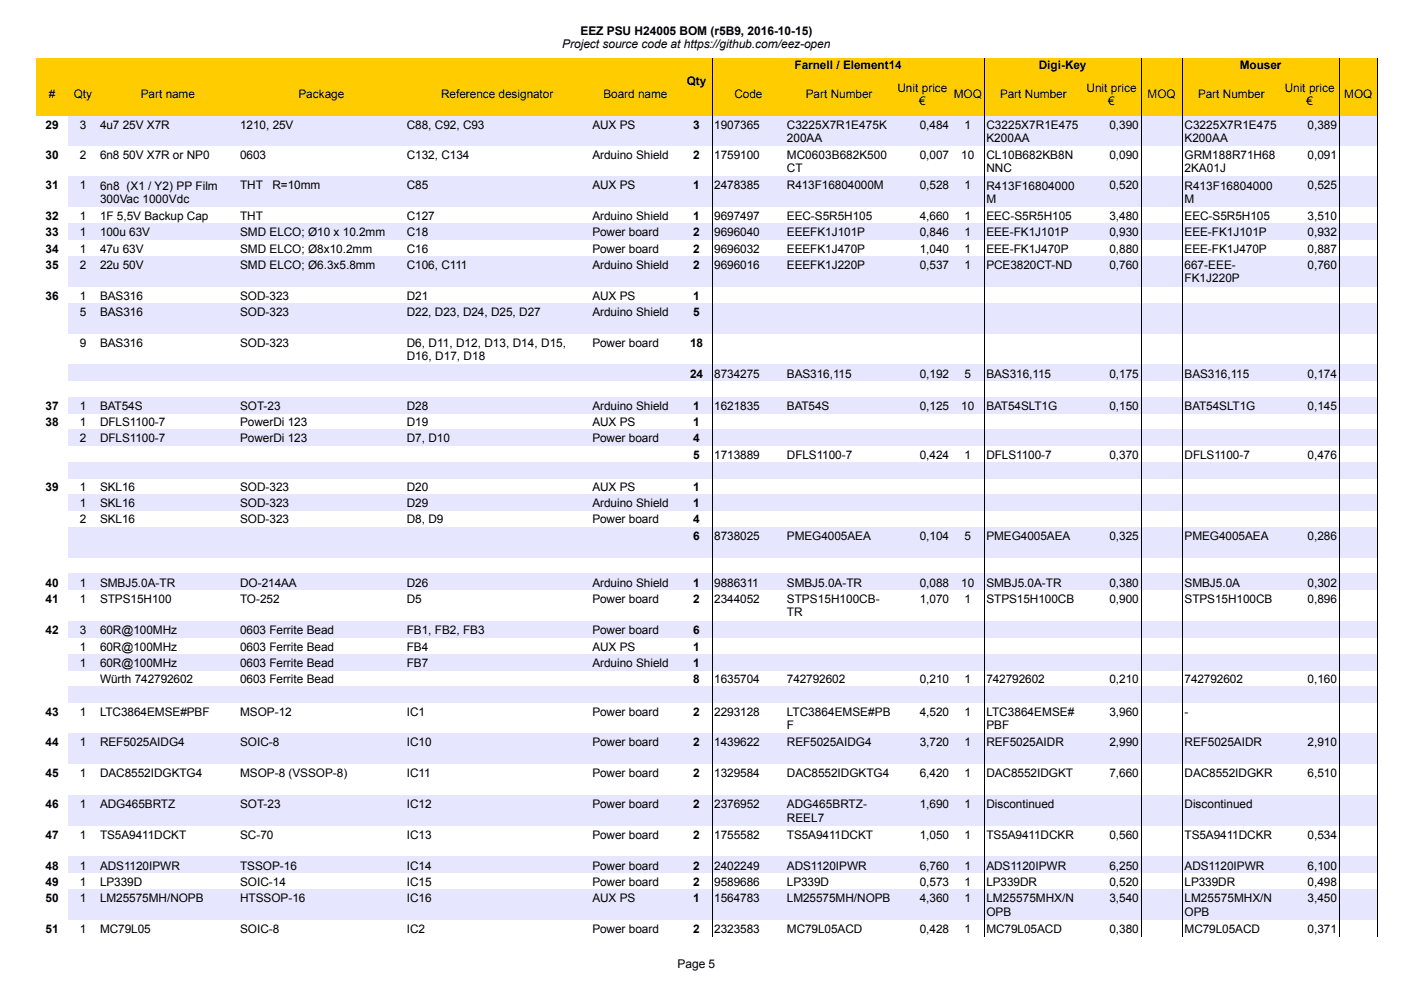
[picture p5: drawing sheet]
<svg xmlns="http://www.w3.org/2000/svg" width="297mm" height="210mm" viewBox="0 0 297 210" stroke-linecap="round" stroke-linejoin="round" font-family="sans-serif">
<defs><g id="words">
<g font-size="2.5">
<text x="119.2" y="10.2">Project source code at https://github.com/eez-open</text>
<text x="123" y="7.4">EEZ PSU H24005 BOM (r5B9, 2016-10-15)</text>
<text x="168.5" y="14.7">Farnell / Element14</text>
<text x="220.2" y="14.7">Digi-Key</text>
<text x="262.9" y="14.7">Mouser</text>
<text x="10.3" y="20.8">#</text>
<text x="15.6" y="20.8">Qty</text>
<text x="29.8" y="20.8">Part name</text>
<text x="63.3" y="20.8">Package</text>
<text x="93.5" y="20.8">Reference designator</text>
<text x="128" y="20.8">Board name</text>
<text x="145.6" y="18">Qty</text>
<text x="155.7" y="20.8">Code</text>
<text x="170.9" y="20.8">Part Number</text>
<text x="190.3" y="19.4">Unit price</text>
<text x="194.9" y="22.2">€</text>
<text x="202.2" y="20.8">MOQ</text>
<text x="212" y="20.8">Part Number</text>
<text x="230.4" y="19.4">Unit price</text>
<text x="235" y="22.2">€</text>
<text x="243.3" y="20.8">MOQ</text>
<text x="254" y="20.8">Part Number</text>
<text x="272.4" y="19.4">Unit price</text>
<text x="277" y="22.2">€</text>
<text x="285" y="20.8">MOQ</text>
<text x="9.7" y="27.3">29</text>
<text x="16.9" y="27.3">3</text>
<text x="21.2" y="27.3">4u7 25V X7R</text>
<text x="50.9" y="27.3">1210, 25V</text>
<text x="86.3" y="27.3">C88, C92, C93</text>
<text x="125.6" y="27.3">AUX PS</text>
<text x="147" y="27.3">3</text>
<text x="151.4" y="27.3">1907365</text>
<text x="166.8" y="27.3">C3225X7R1E475K</text>
<text x="195" y="27.3">0,484</text>
<text x="204.5" y="27.3">1</text>
<text x="209.1" y="27.3">C3225X7R1E475</text>
<text x="235.2" y="27.3">0,390</text>
<text x="251.1" y="27.3">C3225X7R1E475</text>
<text x="277.2" y="27.3">0,389</text>
<text x="9.7" y="33.6">30</text>
<text x="16.9" y="33.6">2</text>
<text x="21.2" y="33.6">6n8 50V X7R or NP0</text>
<text x="50.9" y="33.6">0603</text>
<text x="86.3" y="33.6">C132, C134</text>
<text x="125.6" y="33.6">Arduino Shield</text>
<text x="147" y="33.6">2</text>
<text x="151.4" y="33.6">1759100</text>
<text x="166.8" y="30.1">200AA</text>
<text x="166.8" y="33.7">MC0603B682K500</text>
<text x="195" y="33.6">0,007</text>
<text x="203.8" y="33.6">10</text>
<text x="209.1" y="30.1">K200AA</text>
<text x="209.1" y="33.7">CL10B682KB8N</text>
<text x="235.2" y="33.6">0,090</text>
<text x="251.1" y="30.1">K200AA</text>
<text x="251.1" y="33.7">GRM188R71H68</text>
<text x="277.2" y="33.6">0,091</text>
<text x="9.7" y="40.1">31</text>
<text x="16.9" y="40.1">1</text>
<text x="21.2" y="40.2">6n8 (X1 / Y2) PP Film</text>
<text x="50.9" y="40.1">THT</text>
<text x="57.8" y="40.1">R=10mm</text>
<text x="86.3" y="40.1">C85</text>
<text x="125.6" y="40.1">AUX PS</text>
<text x="147" y="40.1">1</text>
<text x="151.4" y="40.1">2478385</text>
<text x="166.8" y="40.1">R413F16804000M</text>
<text x="166.8" y="36.5">CT</text>
<text x="195" y="40.1">0,528</text>
<text x="204.5" y="40.1">1</text>
<text x="209.1" y="36.5">NNC</text>
<text x="209.1" y="40.2">R413F16804000</text>
<text x="235.2" y="40.1">0,520</text>
<text x="251.1" y="36.5">2KA01J</text>
<text x="251.1" y="40.2">R413F16804000</text>
<text x="277.2" y="40.1">0,525</text>
<text x="9.7" y="46.7">32</text>
<text x="16.9" y="46.7">1</text>
<text x="21.2" y="46.7">1F 5,5V Backup Cap</text>
<text x="21.2" y="43">300Vac 1000Vdc</text>
<text x="50.9" y="46.7">THT</text>
<text x="86.3" y="46.7">C127</text>
<text x="125.6" y="46.7">Arduino Shield</text>
<text x="147" y="46.7">1</text>
<text x="151.4" y="46.7">9697497</text>
<text x="166.8" y="46.7">EEC-S5R5H105</text>
<text x="195" y="46.7">4,660</text>
<text x="204.5" y="46.7">1</text>
<text x="209.1" y="46.7">EEC-S5R5H105</text>
<text x="209.1" y="43">M</text>
<text x="235.2" y="46.7">3,480</text>
<text x="251.1" y="46.7">EEC-S5R5H105</text>
<text x="251.1" y="43">M</text>
<text x="277.2" y="46.7">3,510</text>
<text x="9.7" y="50.1">33</text>
<text x="9.7" y="53.6">34</text>
<text x="16.9" y="50.1">1</text>
<text x="16.9" y="53.6">1</text>
<text x="21.2" y="50.1">100u 63V</text>
<text x="21.2" y="53.6">47u 63V</text>
<text x="50.9" y="50.1">SMD ELCO; Ø10 x 10.2mm</text>
<text x="50.9" y="53.6">SMD ELCO; Ø8x10.2mm</text>
<text x="86.3" y="50.1">C18</text>
<text x="86.3" y="53.6">C16</text>
<text x="125.6" y="50.1">Power board</text>
<text x="125.6" y="53.6">Power board</text>
<text x="147" y="50.1">2</text>
<text x="147" y="53.6">2</text>
<text x="151.4" y="50.1">9696040</text>
<text x="151.4" y="53.6">9696032</text>
<text x="166.8" y="50.1">EEEFK1J101P</text>
<text x="166.8" y="53.6">EEEFK1J470P</text>
<text x="195" y="50.1">0,846</text>
<text x="195" y="53.6">1,040</text>
<text x="204.5" y="50.1">1</text>
<text x="204.5" y="53.6">1</text>
<text x="209.1" y="50.1">EEE-FK1J101P</text>
<text x="209.1" y="53.6">EEE-FK1J470P</text>
<text x="235.2" y="50.1">0,930</text>
<text x="235.2" y="53.6">0,880</text>
<text x="251.1" y="50.1">EEE-FK1J101P</text>
<text x="251.1" y="53.6">EEE-FK1J470P</text>
<text x="277.2" y="50.1">0,932</text>
<text x="277.2" y="53.6">0,887</text>
<text x="9.7" y="57">35</text>
<text x="16.9" y="57">2</text>
<text x="21.2" y="57">22u 50V</text>
<text x="50.9" y="57">SMD ELCO; Ø6.3x5.8mm</text>
<text x="86.3" y="57">C106, C111</text>
<text x="125.6" y="57">Arduino Shield</text>
<text x="147" y="57">2</text>
<text x="151.4" y="57">9696016</text>
<text x="166.8" y="57">EEEFK1J220P</text>
<text x="195" y="57">0,537</text>
<text x="204.5" y="57">1</text>
<text x="209.1" y="57">PCE3820CT-ND</text>
<text x="235.2" y="57">0,760</text>
<text x="251.1" y="57">667-EEE-</text>
<text x="251.1" y="59.9">FK1J220P</text>
<text x="277.2" y="57">0,760</text>
<text x="9.7" y="63.5">36</text>
<text x="16.9" y="63.5">1</text>
<text x="21.2" y="63.5">BAS316</text>
<text x="50.9" y="63.5">SOD-323</text>
<text x="86.3" y="63.5">D21</text>
<text x="125.6" y="63.5">AUX PS</text>
<text x="147" y="63.5">1</text>
<text x="16.9" y="67">5</text>
<text x="21.2" y="67">BAS316</text>
<text x="50.9" y="67">SOD-323</text>
<text x="86.3" y="67">D22, D23, D24, D25, D27</text>
<text x="125.6" y="67">Arduino Shield</text>
<text x="147" y="67">5</text>
<text x="16.9" y="73.5">9</text>
<text x="21.2" y="73.5">BAS316</text>
<text x="50.9" y="73.5">SOD-323</text>
<text x="86.3" y="73.6">D6, D11, D12, D13, D14, D15,</text>
<text x="86.3" y="76.4">D16, D17, D18</text>
<text x="125.6" y="73.5">Power board</text>
<text x="146.3" y="73.5">18</text>
<text x="146.3" y="80">24</text>
<text x="151.4" y="80">8734275</text>
<text x="166.8" y="80">BAS316,115</text>
<text x="195" y="80">0,192</text>
<text x="204.5" y="80">5</text>
<text x="209.1" y="80">BAS316,115</text>
<text x="235.2" y="80">0,175</text>
<text x="251.1" y="80">BAS316,115</text>
<text x="277.2" y="80">0,174</text>
<text x="9.7" y="86.9">37</text>
<text x="16.9" y="86.9">1</text>
<text x="21.2" y="86.9">BAT54S</text>
<text x="50.9" y="86.9">SOT-23</text>
<text x="86.3" y="86.9">D28</text>
<text x="125.6" y="86.9">Arduino Shield</text>
<text x="147" y="86.9">1</text>
<text x="151.4" y="86.9">1621835</text>
<text x="166.8" y="86.9">BAT54S</text>
<text x="195" y="86.9">0,125</text>
<text x="203.8" y="86.9">10</text>
<text x="209.1" y="86.9">BAT54SLT1G</text>
<text x="235.2" y="86.9">0,150</text>
<text x="251.1" y="86.9">BAT54SLT1G</text>
<text x="277.2" y="86.9">0,145</text>
<text x="9.7" y="90.3">38</text>
<text x="16.9" y="90.3">1</text>
<text x="16.9" y="93.8">2</text>
<text x="21.2" y="90.3">DFLS1100-7</text>
<text x="21.2" y="93.8">DFLS1100-7</text>
<text x="50.9" y="90.3">PowerDi 123</text>
<text x="50.9" y="93.8">PowerDi 123</text>
<text x="86.3" y="90.3">D19</text>
<text x="86.3" y="93.8">D7, D10</text>
<text x="125.6" y="90.3">AUX PS</text>
<text x="125.6" y="93.8">Power board</text>
<text x="147" y="90.3">1</text>
<text x="147" y="93.8">4</text>
<text x="147" y="97.2">5</text>
<text x="151.4" y="97.2">1713889</text>
<text x="166.8" y="97.2">DFLS1100-7</text>
<text x="195" y="97.2">0,424</text>
<text x="204.5" y="97.2">1</text>
<text x="209.1" y="97.2">DFLS1100-7</text>
<text x="235.2" y="97.2">0,370</text>
<text x="251.1" y="97.2">DFLS1100-7</text>
<text x="277.2" y="97.2">0,476</text>
<text x="9.7" y="104.1">39</text>
<text x="16.9" y="104.1">1</text>
<text x="16.9" y="107.6">1</text>
<text x="21.2" y="104.1">SKL16</text>
<text x="21.2" y="107.6">SKL16</text>
<text x="50.9" y="104.1">SOD-323</text>
<text x="50.9" y="107.6">SOD-323</text>
<text x="86.3" y="104.1">D20</text>
<text x="86.3" y="107.6">D29</text>
<text x="125.6" y="104.1">AUX PS</text>
<text x="125.6" y="107.6">Arduino Shield</text>
<text x="147" y="104.1">1</text>
<text x="147" y="107.6">1</text>
<text x="16.9" y="111">2</text>
<text x="21.2" y="111">SKL16</text>
<text x="50.9" y="111">SOD-323</text>
<text x="86.3" y="111">D8, D9</text>
<text x="125.6" y="111">Power board</text>
<text x="147" y="111">4</text>
<text x="147" y="114.4">6</text>
<text x="151.4" y="114.4">8738025</text>
<text x="166.8" y="114.4">PMEG4005AEA</text>
<text x="195" y="114.4">0,104</text>
<text x="204.5" y="114.4">5</text>
<text x="209.1" y="114.4">PMEG4005AEA</text>
<text x="235.2" y="114.4">0,325</text>
<text x="251.1" y="114.4">PMEG4005AEA</text>
<text x="277.2" y="114.4">0,286</text>
<text x="9.7" y="124.4">40</text>
<text x="16.9" y="124.4">1</text>
<text x="21.2" y="124.4">SMBJ5.0A-TR</text>
<text x="50.9" y="124.4">DO-214AA</text>
<text x="86.3" y="124.4">D26</text>
<text x="125.6" y="124.4">Arduino Shield</text>
<text x="147" y="124.4">1</text>
<text x="151.4" y="124.4">9886311</text>
<text x="166.8" y="124.4">SMBJ5.0A-TR</text>
<text x="195" y="124.4">0,088</text>
<text x="203.8" y="124.4">10</text>
<text x="209.1" y="124.4">SMBJ5.0A-TR</text>
<text x="235.2" y="124.4">0,380</text>
<text x="251.1" y="124.4">SMBJ5.0A</text>
<text x="277.2" y="124.4">0,302</text>
<text x="9.7" y="127.8">41</text>
<text x="16.9" y="127.8">1</text>
<text x="21.2" y="127.8">STPS15H100</text>
<text x="50.9" y="127.8">TO-252</text>
<text x="86.3" y="127.8">D5</text>
<text x="125.6" y="127.8">Power board</text>
<text x="147" y="127.8">2</text>
<text x="151.4" y="127.8">2344052</text>
<text x="166.8" y="127.9">STPS15H100CB-</text>
<text x="166.8" y="130.7">TR</text>
<text x="195" y="127.8">1,070</text>
<text x="204.5" y="127.8">1</text>
<text x="209.1" y="127.8">STPS15H100CB</text>
<text x="235.2" y="127.8">0,900</text>
<text x="251.1" y="127.8">STPS15H100CB</text>
<text x="277.2" y="127.8">0,896</text>
<text x="9.7" y="134.4">42</text>
<text x="16.9" y="134.4">3</text>
<text x="16.9" y="138">1</text>
<text x="21.2" y="134.4">60R@100MHz</text>
<text x="21.2" y="138">60R@100MHz</text>
<text x="50.9" y="134.4">0603 Ferrite Bead</text>
<text x="50.9" y="138">0603 Ferrite Bead</text>
<text x="86.3" y="134.4">FB1, FB2, FB3</text>
<text x="86.3" y="138">FB4</text>
<text x="125.6" y="134.4">Power board</text>
<text x="125.6" y="138">AUX PS</text>
<text x="147" y="134.4">6</text>
<text x="147" y="138">1</text>
<text x="16.9" y="141.4">1</text>
<text x="21.2" y="141.4">60R@100MHz</text>
<text x="50.9" y="141.4">0603 Ferrite Bead</text>
<text x="86.3" y="141.4">FB7</text>
<text x="125.6" y="141.4">Arduino Shield</text>
<text x="147" y="141.4">1</text>
<text x="21.2" y="144.9">Würth 742792602</text>
<text x="50.9" y="144.9">0603 Ferrite Bead</text>
<text x="147" y="144.9">8</text>
<text x="151.4" y="144.9">1635704</text>
<text x="166.8" y="144.9">742792602</text>
<text x="195" y="144.9">0,210</text>
<text x="204.5" y="144.9">1</text>
<text x="209.1" y="144.9">742792602</text>
<text x="235.2" y="144.9">0,210</text>
<text x="251.1" y="144.9">742792602</text>
<text x="277.2" y="144.9">0,160</text>
<text x="9.7" y="151.7">43</text>
<text x="16.9" y="151.7">1</text>
<text x="21.2" y="151.7">LTC3864EMSE#PBF</text>
<text x="50.9" y="151.7">MSOP-12</text>
<text x="86.3" y="151.7">IC1</text>
<text x="125.6" y="151.7">Power board</text>
<text x="147" y="151.7">2</text>
<text x="151.4" y="151.7">2293128</text>
<text x="166.8" y="151.8">LTC3864EMSE#PB</text>
<text x="166.8" y="154.6">F</text>
<text x="195" y="151.7">4,520</text>
<text x="204.5" y="151.7">1</text>
<text x="209.1" y="151.8">LTC3864EMSE#</text>
<text x="209.1" y="154.6">PBF</text>
<text x="235.2" y="151.7">3,960</text>
<text x="251.1" y="151.7">-</text>
<text x="9.7" y="158.3">44</text>
<text x="16.9" y="158.3">1</text>
<text x="21.2" y="158.3">REF5025AIDG4</text>
<text x="50.9" y="158.3">SOIC-8</text>
<text x="86.3" y="158.3">IC10</text>
<text x="125.6" y="158.3">Power board</text>
<text x="147" y="158.3">2</text>
<text x="151.4" y="158.3">1439622</text>
<text x="166.8" y="158.3">REF5025AIDG4</text>
<text x="195" y="158.3">3,720</text>
<text x="204.5" y="158.3">1</text>
<text x="209.1" y="158.3">REF5025AIDR</text>
<text x="235.2" y="158.3">2,990</text>
<text x="251.1" y="158.3">REF5025AIDR</text>
<text x="277.2" y="158.3">2,910</text>
<text x="9.7" y="164.8">45</text>
<text x="16.9" y="164.8">1</text>
<text x="21.2" y="164.8">DAC8552IDGKTG4</text>
<text x="50.9" y="164.8">MSOP-8 (VSSOP-8)</text>
<text x="86.3" y="164.8">IC11</text>
<text x="125.6" y="164.8">Power board</text>
<text x="147" y="164.8">2</text>
<text x="151.4" y="164.8">1329584</text>
<text x="166.8" y="164.8">DAC8552IDGKTG4</text>
<text x="195" y="164.8">6,420</text>
<text x="204.5" y="164.8">1</text>
<text x="209.1" y="164.8">DAC8552IDGKT</text>
<text x="235.2" y="164.8">7,660</text>
<text x="251.1" y="164.8">DAC8552IDGKR</text>
<text x="277.2" y="164.8">6,510</text>
<text x="9.7" y="171.3">46</text>
<text x="16.9" y="171.3">1</text>
<text x="21.2" y="171.3">ADG465BRTZ</text>
<text x="50.9" y="171.3">SOT-23</text>
<text x="86.3" y="171.3">IC12</text>
<text x="125.6" y="171.3">Power board</text>
<text x="147" y="171.3">2</text>
<text x="151.4" y="171.3">2376952</text>
<text x="166.8" y="171.4">ADG465BRTZ-</text>
<text x="195" y="171.3">1,690</text>
<text x="204.5" y="171.3">1</text>
<text x="209.1" y="171.3">Discontinued</text>
<text x="251.1" y="171.3">Discontinued</text>
<text x="9.7" y="177.9">47</text>
<text x="16.9" y="177.9">1</text>
<text x="21.2" y="177.9">TS5A9411DCKT</text>
<text x="50.9" y="177.9">SC-70</text>
<text x="86.3" y="177.9">IC13</text>
<text x="125.6" y="177.9">Power board</text>
<text x="147" y="177.9">2</text>
<text x="151.4" y="177.9">1755582</text>
<text x="166.8" y="177.9">TS5A9411DCKT</text>
<text x="166.8" y="174.2">REEL7</text>
<text x="195" y="177.9">1,050</text>
<text x="204.5" y="177.9">1</text>
<text x="209.1" y="177.9">TS5A9411DCKR</text>
<text x="235.2" y="177.9">0,560</text>
<text x="251.1" y="177.9">TS5A9411DCKR</text>
<text x="277.2" y="177.9">0,534</text>
<text x="9.7" y="184.4">48</text>
<text x="16.9" y="184.4">1</text>
<text x="21.2" y="184.4">ADS1120IPWR</text>
<text x="50.9" y="184.4">TSSOP-16</text>
<text x="86.3" y="184.4">IC14</text>
<text x="125.6" y="184.4">Power board</text>
<text x="147" y="184.4">2</text>
<text x="151.4" y="184.4">2402249</text>
<text x="166.8" y="184.4">ADS1120IPWR</text>
<text x="195" y="184.4">6,760</text>
<text x="204.5" y="184.4">1</text>
<text x="209.1" y="184.4">ADS1120IPWR</text>
<text x="235.2" y="184.4">6,250</text>
<text x="251.1" y="184.4">ADS1120IPWR</text>
<text x="277.2" y="184.4">6,100</text>
<text x="9.7" y="187.8">49</text>
<text x="9.7" y="191.3">50</text>
<text x="16.9" y="187.8">1</text>
<text x="16.9" y="191.3">1</text>
<text x="21.2" y="187.8">LP339D</text>
<text x="21.2" y="191.3">LM25575MH/NOPB</text>
<text x="50.9" y="187.8">SOIC-14</text>
<text x="50.9" y="191.3">HTSSOP-16</text>
<text x="86.3" y="187.8">IC15</text>
<text x="86.3" y="191.3">IC16</text>
<text x="125.6" y="187.8">Power board</text>
<text x="125.6" y="191.3">AUX PS</text>
<text x="147" y="187.8">2</text>
<text x="147" y="191.3">1</text>
<text x="151.4" y="187.8">9589686</text>
<text x="151.4" y="191.3">1564783</text>
<text x="166.8" y="187.8">LP339D</text>
<text x="166.8" y="191.3">LM25575MH/NOPB</text>
<text x="195" y="187.8">0,573</text>
<text x="195" y="191.3">4,360</text>
<text x="204.5" y="187.8">1</text>
<text x="204.5" y="191.3">1</text>
<text x="209.1" y="187.8">LP339DR</text>
<text x="209.1" y="191.3">LM25575MHX/N</text>
<text x="235.2" y="187.8">0,520</text>
<text x="235.2" y="191.3">3,540</text>
<text x="251.1" y="187.8">LP339DR</text>
<text x="251.1" y="191.3">LM25575MHX/N</text>
<text x="277.2" y="187.8">0,498</text>
<text x="277.2" y="191.3">3,450</text>
<text x="9.7" y="197.8">51</text>
<text x="16.9" y="197.8">1</text>
<text x="21.2" y="197.8">MC79L05</text>
<text x="50.9" y="197.8">SOIC-8</text>
<text x="86.3" y="197.8">IC2</text>
<text x="125.6" y="197.8">Power board</text>
<text x="147" y="197.8">2</text>
<text x="151.4" y="197.8">2323583</text>
<text x="166.8" y="197.8">MC79L05ACD</text>
<text x="195" y="197.8">0,428</text>
<text x="204.5" y="197.8">1</text>
<text x="209.1" y="197.8">MC79L05ACD</text>
<text x="209.1" y="194.1">OPB</text>
<text x="235.2" y="197.8">0,380</text>
<text x="251.1" y="197.8">MC79L05ACD</text>
<text x="251.1" y="194.1">OPB</text>
<text x="277.2" y="197.8">0,371</text>
<text x="143.7" y="205.3">Page 5</text>
</g>
</g></defs>
<path d="M7.6 12.3h284.5v12.2h-284.5z" fill-rule="evenodd" fill="#fc0"/>
<path d="M151 12.4v12.2M208.7 12.4v12.2M241.9 12.4v12.2M250.7 12.4v12.2M283.9 12.4v12.2M292.1 12.4v12.2" fill="none" stroke="#000" stroke-width=".21"/>
<g fill="#e6e6ff">
<path d="M14.4 24.6h277.7v6.3h-277.7z" fill-rule="evenodd"/>
<path d="M14.4 37.4h277.7v6.6h-277.7z" fill-rule="evenodd"/>
<path d="M14.4 47.4h277.7v3.4h-277.7z" fill-rule="evenodd"/>
<path d="M14.4 54.3h277.7v6.5h-277.7z" fill-rule="evenodd"/>
<path d="M14.4 64.2h277.7v6.6h-277.7z" fill-rule="evenodd"/>
<path d="M14.4 77.3h277.7v3.5h-277.7z" fill-rule="evenodd"/>
<path d="M14.4 84.2h277.7v3.4h-277.7z" fill-rule="evenodd"/>
<path d="M14.4 91.1h277.7v3.4h-277.7z" fill-rule="evenodd"/>
<path d="M14.4 97.9h277.7v3.5h-277.7z" fill-rule="evenodd"/>
<path d="M14.4 104.8h277.7v3.5h-277.7z" fill-rule="evenodd"/>
<path d="M14.4 111.7h277.7v6.5h-277.7z" fill-rule="evenodd"/>
<path d="M14.4 121.6h277.7v3.5h-277.7z" fill-rule="evenodd"/>
<path d="M14.4 131.7h277.7v3.6h-277.7z" fill-rule="evenodd"/>
<path d="M14.4 138.6h277.7v3.5h-277.7z" fill-rule="evenodd"/>
<path d="M14.4 145.5h277.7v3.5h-277.7z" fill-rule="evenodd"/>
<path d="M14.4 155.5h277.7v6.6h-277.7z" fill-rule="evenodd"/>
<path d="M14.4 168.6h277.7v6.5h-277.7z" fill-rule="evenodd"/>
<path d="M14.4 181.6h277.7v3.5h-277.7z" fill-rule="evenodd"/>
<path d="M14.4 188.5h277.7v6.6h-277.7z" fill-rule="evenodd"/>
</g>
<path d="M151 24.6v173.9M208.7 24.6v173.9M241.9 24.6v173.9M250.7 24.6v173.9M283.9 24.6v173.9M292.1 24.6v173.9" fill="none" stroke="#000" stroke-width=".21"/>
<use href="#words"/>
</svg>
